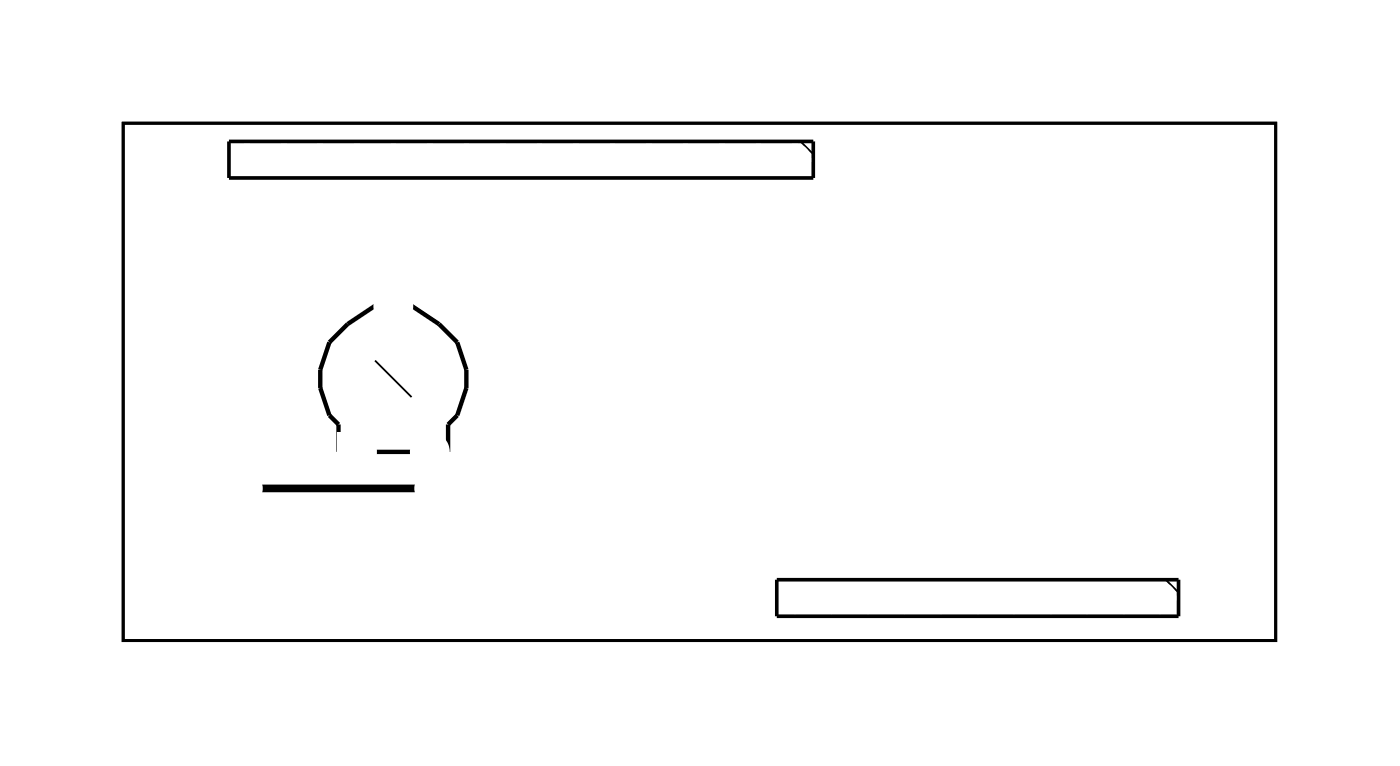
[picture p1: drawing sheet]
<svg xmlns="http://www.w3.org/2000/svg" width="97mm" height="53mm" viewBox="0 0 97 53" stroke-linecap="round" stroke-linejoin="round" font-family="sans-serif">
<path d="M8.6 8.6h80.1v35.9h-80.1z" fill="none" stroke="#000" stroke-width=".2"/>
<path d="M8.6 8.6h80.1v35.9h-80.1z" fill="none" stroke="#000" stroke-width=".07"/>
<path d="M15.9 9.8h40.7v2.6h-40.7zM54 40.3h28v2.6h-28z" fill="none" stroke="#000" stroke-width=".25"/>
<path d="M55.7 9.8l.9 .9M26.1 25.1l2.5 2.5M81.1 40.3l.9 .9" fill="none" stroke="#000" stroke-width=".13"/>
<path d="M26.1 21.3l-1.9 1.2-1.3 1.3-.6 1.9v1.3l.6 1.9 .6 .6v1.9M26.1 31.4h2.5M28.6 21.3l1.9 1.2 1.3 1.3 .6 1.9v1.3l-.6 1.9-.6 .6v1.9" fill="none" stroke="#000" stroke-width=".3"/>
<path d="M18.1 34h10.8" fill="none" stroke="#000" stroke-width=".53"/>
<circle cx="80.7" cy="41.6" r=".74" fill="#fff"/>
<circle cx="80.7" cy="41.6" r=".74" fill="none" stroke="#fff" stroke-width=".76" stroke-linecap="butt"/>
<circle cx="78.2" cy="41.6" r=".74" fill="#fff"/>
<circle cx="78.2" cy="41.6" r=".74" fill="none" stroke="#fff" stroke-width=".76" stroke-linecap="butt"/>
<circle cx="75.6" cy="41.6" r=".74" fill="#fff"/>
<circle cx="75.6" cy="41.6" r=".74" fill="none" stroke="#fff" stroke-width=".76" stroke-linecap="butt"/>
<circle cx="73.1" cy="41.6" r=".74" fill="#fff"/>
<circle cx="73.1" cy="41.6" r=".74" fill="none" stroke="#fff" stroke-width=".76" stroke-linecap="butt"/>
<circle cx="70.5" cy="41.6" r=".74" fill="#fff"/>
<circle cx="70.5" cy="41.6" r=".74" fill="none" stroke="#fff" stroke-width=".76" stroke-linecap="butt"/>
<circle cx="68" cy="41.6" r=".74" fill="#fff"/>
<circle cx="68" cy="41.6" r=".74" fill="none" stroke="#fff" stroke-width=".76" stroke-linecap="butt"/>
<circle cx="65.5" cy="41.6" r=".74" fill="#fff"/>
<circle cx="65.5" cy="41.6" r=".74" fill="none" stroke="#fff" stroke-width=".76" stroke-linecap="butt"/>
<circle cx="62.9" cy="41.6" r=".74" fill="#fff"/>
<circle cx="62.9" cy="41.6" r=".74" fill="none" stroke="#fff" stroke-width=".76" stroke-linecap="butt"/>
<circle cx="60.4" cy="41.6" r=".74" fill="#fff"/>
<circle cx="60.4" cy="41.6" r=".74" fill="none" stroke="#fff" stroke-width=".76" stroke-linecap="butt"/>
<circle cx="57.8" cy="41.6" r=".74" fill="#fff"/>
<circle cx="57.8" cy="41.6" r=".74" fill="none" stroke="#fff" stroke-width=".76" stroke-linecap="butt"/>
<circle cx="55.3" cy="41.6" r=".74" fill="#fff"/>
<circle cx="55.3" cy="41.6" r=".74" fill="none" stroke="#fff" stroke-width=".76" stroke-linecap="butt"/>
<circle cx="55.3" cy="11.1" r=".74" fill="#fff"/>
<circle cx="55.3" cy="11.1" r=".74" fill="none" stroke="#fff" stroke-width=".76" stroke-linecap="butt"/>
<circle cx="52.8" cy="11.1" r=".74" fill="#fff"/>
<circle cx="52.8" cy="11.1" r=".74" fill="none" stroke="#fff" stroke-width=".76" stroke-linecap="butt"/>
<circle cx="50.2" cy="11.1" r=".74" fill="#fff"/>
<circle cx="50.2" cy="11.1" r=".74" fill="none" stroke="#fff" stroke-width=".76" stroke-linecap="butt"/>
<circle cx="47.7" cy="11.1" r=".74" fill="#fff"/>
<circle cx="47.7" cy="11.1" r=".74" fill="none" stroke="#fff" stroke-width=".76" stroke-linecap="butt"/>
<circle cx="45.1" cy="11.1" r=".74" fill="#fff"/>
<circle cx="45.1" cy="11.1" r=".74" fill="none" stroke="#fff" stroke-width=".76" stroke-linecap="butt"/>
<circle cx="42.6" cy="11.1" r=".74" fill="#fff"/>
<circle cx="42.6" cy="11.1" r=".74" fill="none" stroke="#fff" stroke-width=".76" stroke-linecap="butt"/>
<circle cx="40.1" cy="11.1" r=".74" fill="#fff"/>
<circle cx="40.1" cy="11.1" r=".74" fill="none" stroke="#fff" stroke-width=".76" stroke-linecap="butt"/>
<circle cx="37.5" cy="11.1" r=".74" fill="#fff"/>
<circle cx="37.5" cy="11.1" r=".74" fill="none" stroke="#fff" stroke-width=".76" stroke-linecap="butt"/>
<circle cx="35" cy="11.1" r=".74" fill="#fff"/>
<circle cx="35" cy="11.1" r=".74" fill="none" stroke="#fff" stroke-width=".76" stroke-linecap="butt"/>
<circle cx="32.4" cy="11.1" r=".74" fill="#fff"/>
<circle cx="32.4" cy="11.1" r=".74" fill="none" stroke="#fff" stroke-width=".76" stroke-linecap="butt"/>
<circle cx="29.9" cy="11.1" r=".74" fill="#fff"/>
<circle cx="29.9" cy="11.1" r=".74" fill="none" stroke="#fff" stroke-width=".76" stroke-linecap="butt"/>
<circle cx="27.4" cy="11.1" r=".74" fill="#fff"/>
<circle cx="27.4" cy="11.1" r=".74" fill="none" stroke="#fff" stroke-width=".76" stroke-linecap="butt"/>
<circle cx="24.8" cy="11.1" r=".74" fill="#fff"/>
<circle cx="24.8" cy="11.1" r=".74" fill="none" stroke="#fff" stroke-width=".76" stroke-linecap="butt"/>
<circle cx="22.3" cy="11.1" r=".74" fill="#fff"/>
<circle cx="22.3" cy="11.1" r=".74" fill="none" stroke="#fff" stroke-width=".76" stroke-linecap="butt"/>
<circle cx="19.7" cy="11.1" r=".74" fill="#fff"/>
<circle cx="19.7" cy="11.1" r=".74" fill="none" stroke="#fff" stroke-width=".76" stroke-linecap="butt"/>
<circle cx="17.2" cy="11.1" r=".74" fill="#fff"/>
<circle cx="17.2" cy="11.1" r=".74" fill="none" stroke="#fff" stroke-width=".76" stroke-linecap="butt"/>
<circle cx="29.9" cy="31.4" r=".89" fill="#fff"/>
<circle cx="29.9" cy="31.4" r=".89" fill="none" stroke="#fff" stroke-width=".99" stroke-linecap="butt"/>
<path d="M23.9 30.5h1.8v1.8h-1.8z" fill="#fff"/>
<path d="M23.9 30.5h1.8v1.8h-1.8z" fill="none" stroke="#fff" stroke-width=".99" stroke-linecap="butt"/>
<circle cx="24.8" cy="31.4" r=".89" fill="#fff"/>
<circle cx="24.8" cy="31.4" r=".89" fill="none" stroke="#fff" stroke-width=".99" stroke-linecap="butt"/>
<circle cx="27.4" cy="21.3" r=".89" fill="#fff"/>
<circle cx="27.4" cy="21.3" r=".89" fill="none" stroke="#fff" stroke-width=".99" stroke-linecap="butt"/>
<circle cx="17.2" cy="34" r=".7" fill="#fff"/>
<circle cx="17.2" cy="34" r=".7" fill="none" stroke="#fff" stroke-width=".76" stroke-linecap="butt"/>
<circle cx="29.9" cy="34" r=".7" fill="#fff"/>
<circle cx="29.9" cy="34" r=".7" fill="none" stroke="#fff" stroke-width=".76" stroke-linecap="butt"/>
</svg>
